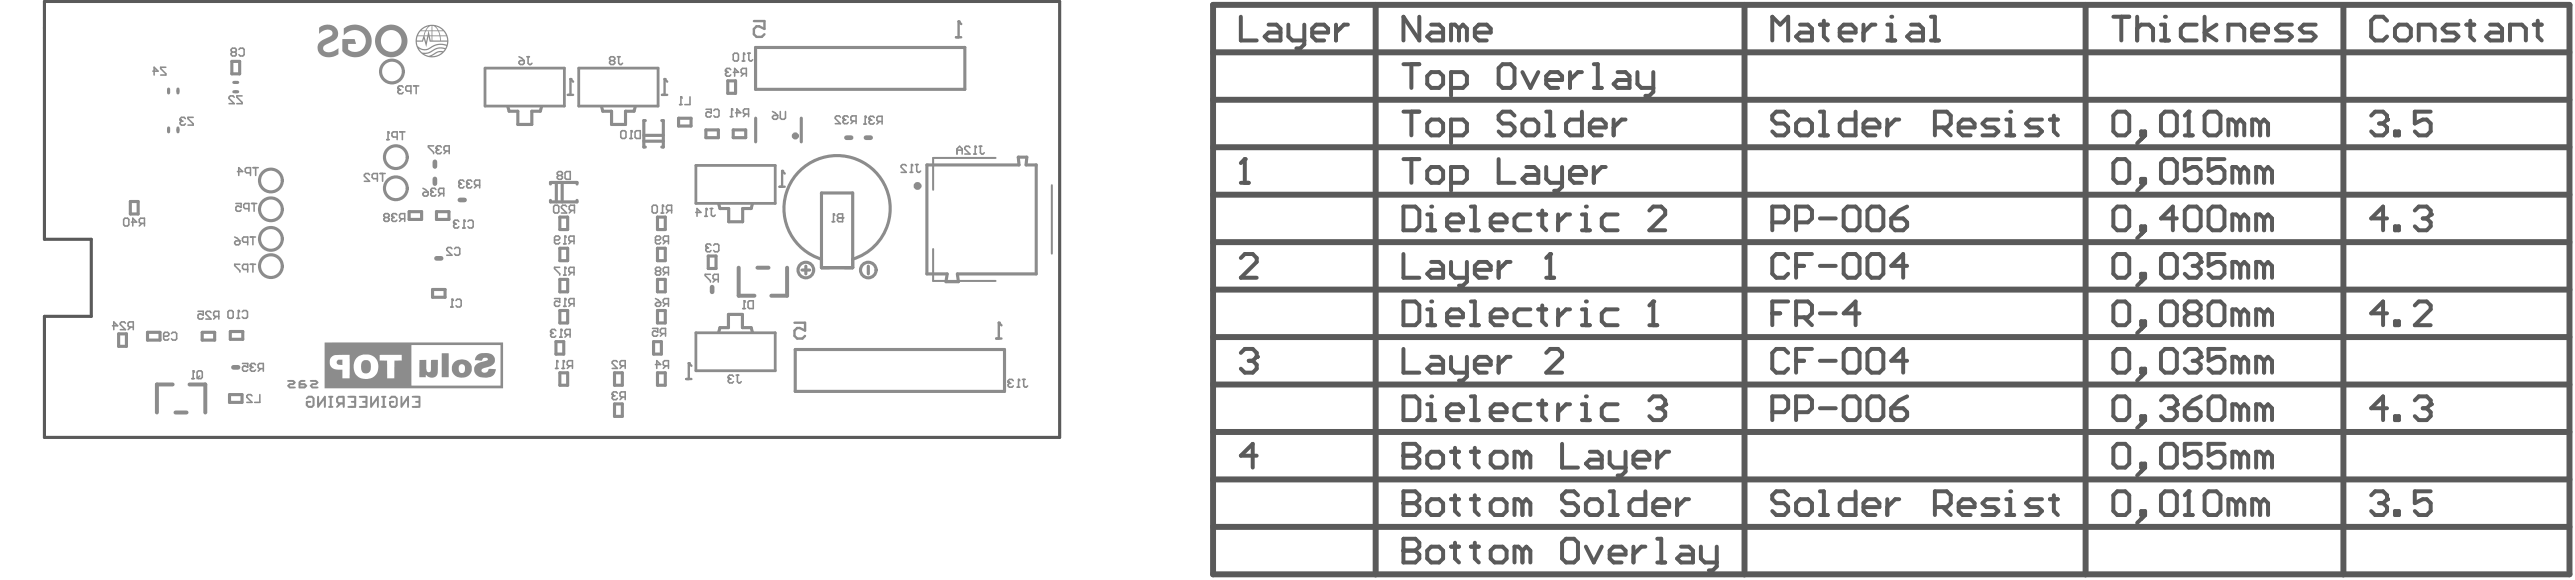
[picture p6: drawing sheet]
<svg xmlns="http://www.w3.org/2000/svg" width="274mm" height="62mm" viewBox="0 0 274 62" stroke-linecap="round" stroke-linejoin="round" font-family="sans-serif">
<g fill="none" stroke="#5a5a5a" stroke-width=".63">
<path d="M129.3 .5h144.6v60.6h-144.6zM129.3 5.6h144.6M129.3 15.7h144.6M129.3 10.6h144.6M146.6 .5v60.6M185.9 .5v60.6M222.3 .5v60.6M249.8 .5v60.6M129.3 30.8h144.6M129.3 35.9h144.6M129.3 20.7h144.6M129.3 25.8h144.6"/>
<path d="M129.3 46h144.6M129.3 51h144.6M129.3 40.9h144.6M129.3 56.1h144.6"/>
</g>
<path d="M4.7 .2h108.2v46.4h-108.2v-12.9h5v-8.2h-5z" fill="none" stroke="#5a5a5a" stroke-width=".33"/>
<g fill="none" stroke="#5a5a5a" stroke-width=".42">
<path d="M132.3 1.8v2.5h1.6M135.2 2.6h.9l.4 .4v1.3h-1.3l-.4-.4 .4-.4h1.3M137.3 2.6v1.3l.5 .4h1.2M139 2.6v2.1l-.4 .4h-.4M139.9 3.5h1.7v-.5l-.5-.4h-.8l-.4 .4v.9l.4 .4h.8M142.4 2.6v1.7M143.7 2.6h-.5l-.8 .9M149.6 27v2.6h1.7M149.6 37.1v2.6h1.7M152.5 38h.9l.4 .4v1.3h-1.3l-.4-.5 .4-.4h1.3M152.5 27.9h.9l.4 .4v1.3h-1.3l-.4-.5 .4-.4h1.3M154.7 38v1.2l.4 .5h1.3"/>
<path d="M154.7 27.9v1.2l.4 .5h1.3M156.4 27.9v2.1l-.5 .4h-.4M156.4 38v2.1l-.5 .4h-.4M157.2 38.8h1.7v-.4l-.4-.4h-.9l-.4 .4v.8l.4 .5h.9M157.2 28.7h1.7v-.4l-.4-.4h-.9l-.4 .4v.8l.4 .5h.9M159.7 27.9v1.7M159.7 38v1.7M161 38h-.4l-.9 .8M161 27.9h-.4l-.9 .8M164.8 37.6l.4-.5h.9l.4 .5v.4l-1.7 1.7h1.7M164.8 29.6h.9M165.2 27v2.6"/>
<path d="M225.3 47.7l.4-.5h.8l.4 .5v1.6l-.4 .5h-.8l-.4-.5zM228.2 49.3h.4v.5h-.4zM228.6 49.8l-.8 .8M230.3 47.7l.5-.5h.8l.4 .5v1.6l-.4 .5h-.8l-.5-.5zM234.6 47.2h-1.7v1.3l.8-.4h.4l.5 .4v.8l-.5 .5h-.8l-.4-.5M237.1 47.2h-1.7v1.3l.8-.4h.5l.4 .4v.8l-.4 .5h-.9l-.4-.5M238.8 48.5l-.4-.4h-.5v1.7M238.8 48.5v1.3M238.8 48.5l.4-.4 .4 .4v1.3M241.3 48.5l-.4-.4h-.4v1.7M241.3 48.5v1.3M241.3 48.5l.4-.4 .5 .4v1.3"/>
</g>
<circle cx="165.2" cy="27" r=".21" fill="#5a5a5a"/>
<g fill="none" stroke="#5a5a5a" stroke-width=".42">
<path d="M225.3 17.4l.4-.5h.8l.4 .5v1.6l-.4 .5h-.8l-.4-.5zM228.2 19h.4v.5h-.4zM228.6 19.5l-.8 .8M230.3 17.4l.5-.5h.8l.4 .5v1.6l-.4 .5h-.8l-.5-.5zM234.6 16.9h-1.7v1.3l.8-.4h.4l.5 .4v.8l-.5 .5h-.8l-.4-.5M237.1 16.9h-1.7v1.3l.8-.4h.5l.4 .4v.8l-.4 .5h-.9l-.4-.5M238.8 18.2l-.4-.4h-.5v1.7M238.8 18.2v1.3M238.8 18.2l.4-.4 .4 .4v1.3M241.3 18.2l-.4-.4h-.4v1.7M241.3 18.2v1.3M241.3 18.2l.4-.4 .5 .4v1.3"/>
<path d="M254.4 2.2l-.4-.4h-.8l-.5 .4v1.7l.5 .4h.8l.4-.4M255.3 3l.4-.4h.8l.5 .4v.9l-.5 .4h-.8l-.4-.4zM257.8 4.3v-1.7h1.3l.4 .4v1.3M262 2.6h-1.2l-.5 .4 .5 .5h.8l.4 .4-.4 .4h-1.3M262.9 2.6h.8M263.3 2.2v1.7l.4 .4M265.4 2.6h.9l.4 .4v1.3h-1.3l-.4-.4 .4-.4h1.3M267.5 4.3v-1.7h1.3l.4 .4v1.3M270.1 2.6h.8M270.5 2.2v1.7l.4 .4M165.2 27l-.4 .5M225.3 22.4l.4-.4h.8l.4 .4v1.7l-.4 .4h-.8l-.4-.4z"/>
<path d="M228.2 24.1h.4v.4h-.4zM228.6 24.5l-.8 .9M232 23.2h-1.7l1.3-1.2v2.5M232.9 22.4l.4-.4h.8l.5 .4v1.7l-.5 .4h-.8l-.4-.4zM235.4 22.4l.4-.4h.9l.4 .4v1.7l-.4 .4h-.9l-.4-.4zM238.8 23.2l-.4-.4h-.5v1.7M238.8 23.2v1.3M238.8 23.2l.4-.4 .4 .4v1.3M241.3 23.2l-.4-.4h-.4v1.7M241.3 23.2v1.3M241.3 23.2l.4-.4 .5 .4v1.3M133.9 48.5h-1.6l1.2-1.3v2.6"/>
<path d="M225.3 52.7l.4-.4h.8l.4 .4v1.7l-.4 .4h-.8l-.4-.4zM228.2 54.4h.4v.4h-.4zM228.6 54.8l-.8 .9M230.3 52.7l.5-.4h.8l.4 .4v1.7l-.4 .4h-.8l-.5-.4zM232.9 54.8h.8M233.3 52.3v2.5"/>
</g>
<circle cx="233.3" cy="52.3" r=".21" fill="#5a5a5a"/>
<path d="M149.6 52.3v2.5h1.3l.4-.4v-.4l-.4-.4h-1.3M233.3 52.3l-.4 .4M235 52.7l.4-.4h.8l.5 .4v1.7l-.5 .4h-.8l-.4-.4zM238.4 53.6l-.5-.5h-.4v1.7M238.4 53.6v1.2M238.4 53.6l.4-.5 .4 .5v1.2M240.9 53.6l-.4-.5h-.4v1.7M240.9 53.6v1.2M240.9 53.6l.4-.5 .4 .5v1.2" fill="none" stroke="#5a5a5a" stroke-width=".42"/>
<circle cx="149.6" cy="53.6" r=".21" fill="#5a5a5a"/>
<g fill="none" stroke="#5a5a5a" stroke-width=".42">
<path d="M225.3 12.3l.4-.4h.8l.4 .4v1.7l-.4 .4h-.8l-.4-.4zM228.2 14h.4v.4h-.4zM228.6 14.4l-.8 .9M230.3 12.3l.5-.4h.8l.4 .4v1.7l-.4 .4h-.8l-.5-.4zM232.9 14.4h.8M233.3 11.9v2.5M225.3 32.5l.4-.4h.8l.4 .4v1.7l-.4 .4h-.8l-.4-.4zM228.2 34.2h.4v.4h-.4zM228.6 34.6l-.8 .9M230.3 32.5l.5-.4h.8l.4 .4v1.7l-.4 .4h-.8l-.5-.4zM233.3 33.4l-.4-.5v-.4l.4-.4h.8l.5 .4v.4l-.5 .5M233.3 33.4l-.4 .4v.4l.4 .4h.8l.5-.4v-.4l-.5-.4"/>
<path d="M233.3 33.4h.8M235.4 32.5l.4-.4h.9l.4 .4v1.7l-.4 .4h-.9l-.4-.4zM238.8 33.4l-.4-.5h-.5v1.7M238.8 33.4v1.2M238.8 33.4l.4-.5 .4 .5v1.2M241.3 33.4l-.4-.5h-.4v1.7M241.3 33.4v1.2M241.3 33.4l.4-.5 .5 .5v1.2M149.6 52.3h1.3l.4 .4v.4l-.4 .5h-1.3M152.1 53.6l.4-.5h.9l.4 .5v.8l-.4 .4h-.9l-.4-.4zM154.7 53.1h.8M155.1 52.7v1.7l.4 .4"/>
<path d="M156.8 53.1h.8M157.2 52.7v1.7l.4 .4M158.9 53.6l.4-.5h.9l.4 .5v.8l-.4 .4h-.9l-.4-.4zM162.3 53.6l-.5-.5h-.4v1.7M162.3 53.6v1.2M162.3 53.6l.4-.5 .4 .5v1.2M168.2 52.7l-.4-.4h-.9l-.4 .4v.4l.4 .5h.9l.4 .4v.4l-.4 .4h-.9l-.4-.4M169 53.6l.5-.5h.8l.4 .5v.8l-.4 .4h-.8l-.5-.4zM171.6 52.3h.4v2.5M171.6 54.8h.8M175.4 52.3v2.5h-1.3l-.4-.4v-.8l.4-.5h1.3M176.2 54h1.7v-.4l-.4-.5h-.9l-.4 .5v.8l.4 .4h.9"/>
<path d="M178.8 53.1v1.7M180 53.1h-.4l-.8 .9"/>
</g>
<circle cx="233.3" cy="11.9" r=".21" fill="#5a5a5a"/>
<path d="M233.3 11.9l-.4 .4M235 12.3l.4-.4h.8l.5 .4v1.7l-.5 .4h-.8l-.4-.4zM238.4 13.1l-.5-.4h-.4v1.7M238.4 13.1v1.3M238.4 13.1l.4-.4 .4 .4v1.3M240.9 13.1l-.4-.4h-.4v1.7M240.9 13.1v1.3M240.9 13.1l.4-.4 .4 .4v1.3M149.6 47.2v2.6h1.3l.4-.5v-.4l-.4-.4h-1.3" fill="none" stroke="#5a5a5a" stroke-width=".42"/>
<circle cx="149.6" cy="48.5" r=".21" fill="#5a5a5a"/>
<g fill="none" stroke="#5a5a5a" stroke-width=".42">
<path d="M149.6 47.2h1.3l.4 .5v.4l-.4 .4h-1.3M152.1 48.5l.4-.4h.9l.4 .4v.8l-.4 .5h-.9l-.4-.5zM154.7 48.1h.8M155.1 47.7v1.6l.4 .5M156.8 48.1h.8M157.2 47.7v1.6l.4 .5M158.9 48.5l.4-.4h.9l.4 .4v.8l-.4 .5h-.9l-.4-.5zM162.3 48.5l-.5-.4h-.4v1.7M162.3 48.5v1.3M162.3 48.5l.4-.4 .4 .4v1.3M166.5 47.2v2.6h1.7M169.5 48.1h.8l.4 .4v1.3h-1.2l-.5-.5 .5-.4h1.2"/>
<path d="M171.6 48.1v1.2l.4 .5h1.3M173.3 48.1v2.1l-.5 .4h-.4M174.1 48.9h1.7v-.4l-.4-.4h-.9l-.4 .4v.8l.4 .5h.9M176.6 48.1v1.7M177.9 48.1h-.4l-.9 .8M190.6 52.7l-.4-.4h-.9l-.4 .4v.4l.4 .5h.9l.4 .4v.4l-.4 .4h-.9l-.4-.4M191.4 53.6l.5-.5h.8l.4 .5v.8l-.4 .4h-.8l-.5-.4zM194 52.3h.4v2.5M194 54.8h.8M197.8 52.3v2.5h-1.3l-.4-.4v-.8l.4-.5h1.3M198.6 54h1.7v-.4l-.4-.5h-.9l-.4 .5v.8l.4 .4h.9M201.2 53.1v1.7"/>
<path d="M202.4 53.1h-.4l-.8 .9M206.2 54h1.3l.4-.4v-.9l-.4-.4h-1.3v2.5M207.1 54l.8 .8M208.8 54h1.7v-.4l-.5-.5h-.8l-.4 .5v.8l.4 .4h.8M213 53.1h-1.3l-.4 .5 .4 .4h.9l.4 .4-.4 .4h-1.3M213.8 54.8h.9M213.8 53.1h.5v1.7"/>
</g>
<circle cx="214.3" cy="52.3" r=".21" fill="#5a5a5a"/>
<path d="M149.6 42.2h1.3l.4 .4v1.7l-.4 .4h-1.3zM152.1 44.7h.9M152.1 43h.4v1.7M217.6 53.1h-1.2l-.4 .5 .4 .4h.8l.4 .4-.4 .4h-1.2M218.5 53.1h.8M218.9 52.7v1.7l.4 .4" fill="none" stroke="#5a5a5a" stroke-width=".42"/>
<circle cx="152.5" cy="42.2" r=".21" fill="#5a5a5a"/>
<path d="M154.2 43.9h1.7v-.4l-.4-.5h-.8l-.5 .5v.8l.5 .4h.8M156.8 44.7h.8M156.8 42.2h.4v2.5M158.9 43.9h1.7v-.4l-.4-.5h-.9l-.4 .5v.8l.4 .4h.9M163.1 43h-1.3l-.4 .5v.8l.4 .4h1.3M164 43h.8M164.4 42.6v1.7l.4 .4M166.1 43v1.7M167.3 43h-.4l-.8 .9M168.6 44.7h.9M168.6 43h.4v1.7" fill="none" stroke="#5a5a5a" stroke-width=".42"/>
<circle cx="169" cy="42.2" r=".21" fill="#5a5a5a"/>
<path d="M172.4 43h-1.3l-.4 .5v.8l.4 .4h1.3M175.8 42.6l.4-.4h.9l.4 .4v.4" fill="none" stroke="#5a5a5a" stroke-width=".42"/>
<circle cx="177.5" cy="43" r=".21" fill="#5a5a5a"/>
<g fill="none" stroke="#5a5a5a" stroke-width=".42">
<path d="M225.3 1.8h1.6M226.1 1.8v2.5M227.8 1.8v2.5M227.8 3l.4-.4h.9l.4 .4v1.3M230.3 2.6h.5v1.7M230.3 4.3h.9M176.6 43.5h.5M177.1 43.5l.4 .4v.4l-.4 .4h-.9l-.4-.4M177.5 43l-.4 .5M188.9 43.9h1.3l.4-.4v-.9l-.4-.4h-1.3v2.5M191.4 43.9h1.3l.4-.4v-.9l-.4-.4h-1.3v2.5M194 43.5h1.7"/>
<path d="M196.5 42.6l.4-.4h.9l.4 .4v1.7l-.4 .4h-.9l-.4-.4zM199 42.6l.5-.4h.8l.4 .4v1.7l-.4 .4h-.8l-.5-.4zM201.6 43.5h1.3l.4 .4v.4l-.4 .4h-.9l-.4-.4zM203.3 42.2l-.9 .4-.8 .9"/>
</g>
<circle cx="230.8" cy="1.8" r=".21" fill="#5a5a5a"/>
<path d="M132.3 19.5h.8M132.7 16.9v2.6M234.1 2.6h-1.2l-.5 .4v.9l.5 .4h1.2M235 1.8v2.5M236.2 2.6l-1.2 .9 1.2 .8M237.5 4.3v-1.7h1.3l.4 .4v1.3M240.1 3.5h1.6v-.5l-.4-.4h-.8l-.4 .4v.9l.4 .4h.8M244.3 2.6h-1.3l-.4 .4 .4 .5h.9l.4 .4-.4 .4h-1.3M246.8 2.6h-1.3l-.4 .4 .4 .5h.9l.4 .4-.4 .4h-1.3" fill="none" stroke="#5a5a5a" stroke-width=".42"/>
<circle cx="132.7" cy="16.9" r=".21" fill="#5a5a5a"/>
<path d="M132.7 16.9l-.4 .5M225.3 37.6l.4-.5h.8l.4 .5v1.6l-.4 .5h-.8l-.4-.5zM228.2 39.2h.4v.5h-.4zM228.6 39.7l-.8 .8M230.3 37.6l.5-.5h.8l.4 .5v1.6l-.4 .5h-.8l-.5-.5zM232.9 37.6l.4-.5h.8l.5 .5v.4" fill="none" stroke="#5a5a5a" stroke-width=".42"/>
<circle cx="234.6" cy="38" r=".21" fill="#5a5a5a"/>
<g fill="none" stroke="#5a5a5a" stroke-width=".42">
<path d="M149.6 11.9h1.7M150.4 11.9v2.5M152.1 13.1l.4-.4h.9l.4 .4v.9l-.4 .4h-.9l-.4-.4zM154.7 14.4h1.2l.5-.4v-.9l-.5-.4h-1.2v2.6M161.4 12.3l-.4-.4h-.8l-.5 .4v.4l.5 .4h.8l.4 .5v.4l-.4 .4h-.8l-.5-.4M162.3 13.1l.4-.4h.8l.5 .4v.9l-.5 .4h-.8l-.4-.4zM164.8 11.9h.4v2.5M164.8 14.4h.9M168.6 11.9v2.5h-1.3l-.4-.4v-.9l.4-.4h1.3M169.5 13.6h1.6v-.5l-.4-.4h-.8l-.4 .4v.9l.4 .4h.8M172 12.7v1.7M173.3 12.7h-.5l-.8 .9"/>
<path d="M149.6 32.1h1.3l.4 .4v1.7l-.4 .4h-1.3zM152.1 34.6h.9M152.1 32.9h.4v1.7M233.7 38.4h.4M234.1 38.4l.5 .4v.4l-.5 .5h-.8l-.4-.5M234.6 38l-.5 .4M237.1 37.1h-1.7v1.3l.8-.4h.5l.4 .4v.8l-.4 .5h-.9l-.4-.5M238.8 38.4l-.4-.4h-.5v1.7M238.8 38.4v1.3M238.8 38.4l.4-.4 .4 .4v1.3M241.3 38.4l-.4-.4h-.4v1.7M241.3 38.4v1.3"/>
<path d="M241.3 38.4l.4-.4 .5 .4v1.3"/>
</g>
<circle cx="152.5" cy="32.1" r=".21" fill="#5a5a5a"/>
<path d="M154.2 33.8h1.7v-.4l-.4-.5h-.8l-.5 .5v.8l.5 .4h.8M156.8 34.6h.8M156.8 32.1h.4v2.5M158.9 33.8h1.7v-.4l-.4-.5h-.9l-.4 .5v.8l.4 .4h.9M163.1 32.9h-1.3l-.4 .5v.8l.4 .4h1.3M164 32.9h.8M164.4 32.5v1.7l.4 .4M166.1 32.9v1.7M167.3 32.9h-.4l-.8 .9M168.6 34.6h.9M168.6 32.9h.4v1.7" fill="none" stroke="#5a5a5a" stroke-width=".42"/>
<circle cx="169" cy="32.1" r=".21" fill="#5a5a5a"/>
<path d="M172.4 32.9h-1.3l-.4 .5v.8l.4 .4h1.3M175.8 34.6h.8M176.2 32.1v2.5" fill="none" stroke="#5a5a5a" stroke-width=".42"/>
<circle cx="176.2" cy="32.1" r=".21" fill="#5a5a5a"/>
<path d="M132.3 27.5l.4-.5h.8l.4 .5v.4l-1.6 1.7h1.6M149.6 22h1.3l.4 .4v1.7l-.4 .4h-1.3zM152.1 24.5h.9M152.1 22.8h.4v1.7M176.2 32.1l-.4 .4" fill="none" stroke="#5a5a5a" stroke-width=".42"/>
<circle cx="152.5" cy="22" r=".21" fill="#5a5a5a"/>
<path d="M154.2 23.7h1.7v-.5l-.4-.4h-.8l-.5 .4v.9l.5 .4h.8M156.8 24.5h.8M156.8 22h.4v2.5M158.9 23.7h1.7v-.5l-.4-.4h-.9l-.4 .4v.9l.4 .4h.9M163.1 22.8h-1.3l-.4 .4v.9l.4 .4h1.3M164 22.8h.8M164.4 22.4v1.7l.4 .4M166.1 22.8v1.7M167.3 22.8h-.4l-.8 .9M168.6 24.5h.9M168.6 22.8h.4v1.7" fill="none" stroke="#5a5a5a" stroke-width=".42"/>
<circle cx="169" cy="22" r=".21" fill="#5a5a5a"/>
<path d="M172.4 22.8h-1.3l-.4 .4v.9l.4 .4h1.3M175.8 22.4l.4-.4h.9l.4 .4v.4l-1.7 1.7h1.7M254.4 23.2h-1.7l1.3-1.2v2.5M255.3 24.1h.4v.4h-.4zM257.4 22.4l.4-.4h.9l.4 .4v.4" fill="none" stroke="#5a5a5a" stroke-width=".42"/>
<circle cx="259.1" cy="22.8" r=".21" fill="#5a5a5a"/>
<path d="M188.9 4.3v-2.5l.8 .8 .9-.8v2.5M191.9 2.6h.8l.4 .4v1.3h-1.2l-.5-.4 .5-.4h1.2M194 2.6h.8M194.4 2.2v1.7l.4 .4M196.1 3.5h1.7v-.5l-.4-.4h-.9l-.4 .4v.9l.4 .4h.9M198.6 2.6v1.7M199.9 2.6h-.4l-.9 .9M201.2 2.6h.4v1.7M201.2 4.3h.8M258.2 23.2h.5M258.7 23.2l.4 .5v.4l-.4 .4h-.9l-.4-.4M259.1 22.8l-.4 .4" fill="none" stroke="#5a5a5a" stroke-width=".42"/>
<circle cx="201.6" cy="1.8" r=".21" fill="#5a5a5a"/>
<g fill="none" stroke="#5a5a5a" stroke-width=".42">
<path d="M149.6 16.9h1.7M150.4 16.9v2.6M152.1 18.2l.4-.4h.9l.4 .4v.8l-.4 .5h-.9l-.4-.5zM154.7 19.5h1.2l.5-.5v-.8l-.5-.4h-1.2v2.5M159.7 16.9v2.6h1.7M162.7 17.8h.8l.5 .4v1.3h-1.3l-.4-.5 .4-.4h1.3M164.8 17.8v1.2l.4 .5h1.3M166.5 17.8v2.1l-.4 .4h-.4M167.3 18.6h1.7v-.4l-.4-.4h-.8l-.5 .4v.8l.5 .5h.8M169.9 17.8v1.7M171.1 17.8h-.4l-.8 .8M203.7 2.6h.8l.5 .4v1.3h-1.3l-.4-.4 .4-.4h1.3"/>
<path d="M205.8 4.3h.9M205.8 1.8h.4v2.5M225.3 27.5l.4-.5h.8l.4 .5v1.6l-.4 .5h-.8l-.4-.5zM228.2 29.1h.4v.5h-.4zM228.6 29.6l-.8 .8M230.3 27.5l.5-.5h.8l.4 .5v1.6l-.4 .5h-.8l-.5-.5zM232.9 27.5l.4-.5h.8l.5 .5v.4"/>
</g>
<circle cx="234.6" cy="27.9" r=".21" fill="#5a5a5a"/>
<g fill="none" stroke="#5a5a5a" stroke-width=".42">
<path d="M151.3 1.8v2.5l-1.7-2.5v2.5M152.5 2.6h.9l.4 .4v1.3h-1.3l-.4-.4 .4-.4h1.3M155.5 3l-.4-.4h-.4v1.7M155.5 3v1.3M155.5 3l.4-.4 .5 .4v1.3M157.2 3.5h1.7v-.5l-.4-.4h-.9l-.4 .4v.9l.4 .4h.9M190.6 12.3l-.4-.4h-.9l-.4 .4v.4l.4 .4h.9l.4 .5v.4l-.4 .4h-.9l-.4-.4M191.4 13.1l.5-.4h.8l.4 .4v.9l-.4 .4h-.8l-.5-.4zM194 11.9h.4v2.5M194 14.4h.8M197.8 11.9v2.5h-1.3l-.4-.4v-.9l.4-.4h1.3M198.6 13.6h1.7v-.5l-.4-.4h-.9l-.4 .4v.9l.4 .4h.9"/>
<path d="M201.2 12.7v1.7M202.4 12.7h-.4l-.8 .9M206.2 13.6h1.3l.4-.5v-.8l-.4-.4h-1.3v2.5M207.1 13.6l.8 .8M208.8 13.6h1.7v-.5l-.5-.4h-.8l-.4 .4v.9l.4 .4h.8M213 12.7h-1.3l-.4 .4 .4 .5h.9l.4 .4-.4 .4h-1.3M213.8 14.4h.9M213.8 12.7h.5v1.7M233.7 28.3h.4M234.1 28.3l.5 .4v.4l-.5 .5h-.8l-.4-.5M234.6 27.9l-.5 .4M237.1 27h-1.7v1.3l.8-.4h.5l.4 .4v.8l-.4 .5h-.9l-.4-.5"/>
<path d="M238.8 28.3l-.4-.4h-.5v1.7M238.8 28.3v1.3M238.8 28.3l.4-.4 .4 .4v1.3M241.3 28.3l-.4-.4h-.4v1.7M241.3 28.3v1.3M241.3 28.3l.4-.4 .5 .4v1.3"/>
</g>
<circle cx="214.3" cy="11.9" r=".21" fill="#5a5a5a"/>
<g fill="none" stroke="#5a5a5a" stroke-width=".42">
<path d="M149.6 6.8h1.7M150.4 6.8v2.6M152.1 8.1l.4-.4h.9l.4 .4v.8l-.4 .5h-.9l-.4-.5zM154.7 9.4h1.2l.5-.5v-.8l-.5-.4h-1.2v2.5M159.7 7.3l.5-.5h.8l.4 .5v1.6l-.4 .5h-.8l-.5-.5zM162.3 7.7l.8 1.7 .9-1.7M164.8 8.5h1.7v-.4l-.4-.4h-.9l-.4 .4v.8l.4 .5h.9M167.3 7.7v1.7M168.6 7.7h-.4l-.9 .8M169.9 6.8h.4v2.6M169.9 9.4h.8M172.4 7.7h.9l.4 .4v1.3h-1.3l-.4-.5 .4-.4h1.3"/>
<path d="M174.5 7.7v1.2l.5 .5h1.2M176.2 7.7v2.1l-.4 .4h-.4M217.6 12.7h-1.2l-.4 .4 .4 .5h.8l.4 .4-.4 .4h-1.2M218.5 12.7h.8M218.9 12.3v1.7l.4 .4M225.3 42.6l.4-.4h.8l.4 .4v1.7l-.4 .4h-.8l-.4-.4zM228.2 44.3h.4v.4h-.4zM228.6 44.7l-.8 .9M230.3 42.6l.5-.4h.8l.4 .4v.4"/>
</g>
<circle cx="232" cy="43" r=".21" fill="#5a5a5a"/>
<g fill="none" stroke="#5a5a5a" stroke-width=".42">
<path d="M252.7 12.3l.5-.4h.8l.4 .4v.4M188.9 33.4h.8M190.6 32.1h-1.7v2.5M191.4 33.8h1.3l.4-.4v-.9l-.4-.4h-1.3v2.5M192.3 33.8l.8 .8M194 33.4h1.7M198.2 33.4h-1.7l1.3-1.3v2.5M231.2 43.5h.4M231.6 43.5l.4 .4v.4l-.4 .4h-.8l-.5-.4M232 43l-.4 .5M232.9 43.5h1.2l.5 .4v.4l-.5 .4h-.8l-.4-.4zM234.6 42.2l-.9 .4-.8 .9"/>
<path d="M235.4 42.6l.4-.4h.9l.4 .4v1.7l-.4 .4h-.9l-.4-.4zM238.8 43.5l-.4-.5h-.5v1.7M238.8 43.5v1.2M238.8 43.5l.4-.5 .4 .5v1.2M241.3 43.5l-.4-.5h-.4v1.7M241.3 43.5v1.2M241.3 43.5l.4-.5 .5 .5v1.2"/>
</g>
<circle cx="254.4" cy="12.7" r=".21" fill="#5a5a5a"/>
<g fill="none" stroke="#5a5a5a" stroke-width=".42">
<path d="M253.6 13.1h.4M254 13.1l.4 .5v.4l-.4 .4h-.8l-.5-.4M254.4 12.7l-.4 .4M255.3 14h.4v.4h-.4zM259.1 11.9h-1.7v1.2l.8-.4h.5l.4 .4v.9l-.4 .4h-.9l-.4-.4M132.3 37.6l.4-.5h.8l.4 .5v.4M190.6 27.5l-.4-.5h-.9l-.4 .5v1.6l.4 .5h.9l.4-.5M191.4 28.3h.9M193.1 27h-1.7v2.6M194 28.3h1.7M196.5 27.5l.4-.5h.9l.4 .5v1.6l-.4 .5h-.9l-.4-.5zM199 27.5l.5-.5h.8l.4 .5v1.6l-.4 .5h-.8l-.5-.5z"/>
<path d="M203.3 28.3h-1.7l1.3-1.3v2.6"/>
</g>
<circle cx="133.9" cy="38" r=".21" fill="#5a5a5a"/>
<path d="M133.1 38.4h.4M133.5 38.4l.4 .4v.4l-.4 .5h-.8l-.4-.5M133.9 38l-.4 .4M149.6 57.3v2.6h1.3l.4-.4v-.5l-.4-.4h-1.3" fill="none" stroke="#5a5a5a" stroke-width=".42"/>
<circle cx="149.6" cy="58.6" r=".21" fill="#5a5a5a"/>
<g fill="none" stroke="#5a5a5a" stroke-width=".42">
<path d="M149.6 57.3h1.3l.4 .5v.4l-.4 .4h-1.3M152.1 58.6l.4-.4h.9l.4 .4v.9l-.4 .4h-.9l-.4-.4zM154.7 58.2h.8M155.1 57.8v1.7l.4 .4M156.8 58.2h.8M157.2 57.8v1.7l.4 .4M158.9 58.6l.4-.4h.9l.4 .4v.9l-.4 .4h-.9l-.4-.4zM162.3 58.6l-.5-.4h-.4v1.7M162.3 58.6v1.3M162.3 58.6l.4-.4 .4 .4v1.3M166.5 57.8l.4-.5h.9l.4 .5v1.7l-.4 .4h-.9l-.4-.4zM169 58.2l.9 1.7 .8-1.7"/>
<path d="M171.6 59h1.7v-.4l-.5-.4h-.8l-.4 .4v.9l.4 .4h.8M174.1 58.2v1.7M175.4 58.2h-.4l-.9 .8M176.6 57.3h.5v2.6M176.6 59.9h.9M179.2 58.2h.8l.4 .4v1.3h-1.2l-.4-.4 .4-.5h1.2M181.3 58.2v1.3l.4 .4h1.3M183 58.2v2.1l-.4 .4h-.5M254.4 43.5h-1.7l1.3-1.3v2.5M255.3 44.3h.4v.4h-.4zM257.4 42.6l.4-.4h.9l.4 .4v.4"/>
</g>
<circle cx="259.1" cy="43" r=".21" fill="#5a5a5a"/>
<g fill="none" stroke="#5a5a5a" stroke-width=".42">
<path d="M190.6 37.6l-.4-.5h-.9l-.4 .5v1.6l.4 .5h.9l.4-.5M191.4 38.4h.9M193.1 37.1h-1.7v2.6M194 38.4h1.7M196.5 37.6l.4-.5h.9l.4 .5v1.6l-.4 .5h-.9l-.4-.5zM199 37.6l.5-.5h.8l.4 .5v1.6l-.4 .5h-.8l-.5-.5zM203.3 38.4h-1.7l1.3-1.3v2.6M254.4 33.4h-1.7l1.3-1.3v2.5M255.3 34.2h.4v.4h-.4zM257.4 32.5l.4-.4h.9l.4 .4v.4l-1.7 1.7h1.7M252.7 52.7l.5-.4h.8l.4 .4v.4M258.2 43.5h.5"/>
<path d="M258.7 43.5l.4 .4v.4l-.4 .4h-.9l-.4-.4M259.1 43l-.4 .5"/>
</g>
<circle cx="254.4" cy="53.1" r=".21" fill="#5a5a5a"/>
<path d="M188.9 23.7h1.3l.4-.5v-.8l-.4-.4h-1.3v2.5M191.4 23.7h1.3l.4-.5v-.8l-.4-.4h-1.3v2.5M194 23.2h1.7M196.5 22.4l.4-.4h.9l.4 .4v1.7l-.4 .4h-.9l-.4-.4zM199 22.4l.5-.4h.8l.4 .4v1.7l-.4 .4h-.8l-.5-.4zM201.6 23.2h1.3l.4 .5v.4l-.4 .4h-.9l-.4-.4zM203.3 22l-.9 .4-.8 .8M253.6 53.6h.4M254 53.6l.4 .4v.4l-.4 .4h-.8l-.5-.4M254.4 53.1l-.4 .5M255.3 54.4h.4v.4h-.4zM259.1 52.3h-1.7v1.3l.8-.5h.5l.4 .5v.8l-.4 .4h-.9l-.4-.4" fill="none" stroke="#5a5a5a" stroke-width=".42"/>
<g fill="#8c8c8c">
<path d="M34 3l.5-.3 .5-.1 .5 .1 .4 .3 .1 .6-.1 .4-.3 .3-1 .5-.2 .4 .2 .3 .5 .1 .4-.1 .6-.4-.1 .7-.5 .2-.6 .1-.5-.2-.4-.3-.2-.5 .2-.5 .4-.3 .9-.5 .1-.3-.1-.3h-.4l-.5 .1-.4 .3z"/>
<path d="M36.6 3l.6-.3 .8-.1 .6 .2 .6 .4 .3 .6 .1 .7-.2 .6-.4 .6-.5 .3-.7 .1-.7-.1-.5-.4-.1-.2v-1.2h1.3l.1 .5h-.8v.6l.6 .2h.5l.4-.2 .3-.4 .1-.5-.1-.4-.1-.3-.3-.3-.3-.2h-.5l-.3 .1-.4 .2-.4 .3z"/>
<path d="M36 38.4v-.1h.5v.5h-.5l-.1-.3z"/>
<path d="M37 42.2l.7-.1 .3 .1-.1 1.2h-.8v-.2h.6v-.3h-.3v-.1v-.1h.3l.1-.4h-.7z"/>
<path d="M43.9 42.2h.9v1.2h-.9v-.2h.7v-.3h-.3v-.1l.3-.1v-.2v-.2h-.6z"/>
<path d="M38.6 38.5l.2-.2h.3l.4 .3v.7l-.3 .4h-.4l-.2-.2-.1-.7z"/>
<path d="M35 42.2l.4-.1 .1 .1-.1 .2v.8l.1 .1v.1h-.5v-.1l.1-.1v-.8l-.1-.1z"/>
<path d="M40.6 42.2h.6l-.1 .1h-.1v.9l.2 .1-.1 .1h-.5l.1-.2h.1v-.9h-.1z"/>
<path d="M44.7 38.3h.7l.1 1.2 .2 .1 .2-.1 .1-1.2h.7v1.4l-.2 .3-.2 .2h-.4l-.3-.1-.2-.2v.3h-.7z"/>
<path d="M47.1 37.6h.7v2.6l-.7-.1z"/>
<path d="M33 40.5l.7-.1 .2 .2v.1l-.2 .3h-.3l-.1 .1 .6 .1v.1h-.6l-.3-.2 .2-.3h.4l.1-.1-.6-.1z"/>
<path d="M30.6 40.5h.8l.1 .2-.1 .1-.1 .2-.4 .1h.1l.5 .1v.1l-.6 .1-.1-.1-.2-.2v-.1l.2-.2h.4l.1-.1-.6-.1z"/>
<path d="M32.7 42.3l.2-.2h.4l.2 .3v.8l-.2 .2h-.5l-.2-.2v-.3v-.2h.5v.2h-.3v.2l.1 .1h.3l.1-.1v-.7l-.1-.1h-.3l-.2 .2-.1-.1z"/>
<path d="M33.8 42.2h.2v.7l.6-.7h.1v1.2l-.2-.1v-.7l-.5 .8h-.2z"/>
<path d="M39.5 42.1l.1 .1 .1 .7 .5-.7h.2l-.1 1.2h-.1v-.8l-.6 .8h-.1z"/>
<path d="M38.3 42.2h.9l-.1 1.2h-.8v-.2h.7l-.1-.3h-.2l-.1-.1v-.1h.3l.1-.4h-.7z"/>
<path d="M41.7 42.1h.4l.3 .3v.8l-.2 .2h-.5l-.2-.2v-.5h.5v.2h-.3l.1 .3h.3l.1-.1-.1-.7-.3-.1-.2 .2-.1-.1z"/>
<path d="M42.7 42.2h.2v.7l.5-.7h.2l-.1 1.2-.1-.1v-.7l-.5 .8h-.2z"/>
<path d="M50.8 37.8l.4-.2h.7l.4 .1 .3 .2 .2 .3-.2 .5-.4 .3-.7 .2-.2 .2 .1 .2 .3 .1 .3-.2 .1-.2h.7l-.1 .4-.2 .3-.6 .2h-.5l-.4-.1-.3-.3-.2-.4v-.3l.2-.2 .4-.3 .8-.2 .1-.1-.1-.2h-.3l-.1 .1-.2 .2-.7-.1z"/>
<path d="M40 4.4a1.73 1.73 0 0 0 3.4 0 1.73 1.73 0 0 0-3.4 0zM40.6 4.3a1.14 1.14 0 0 1 2.2 0 1.14 1.14 0 0 1-2.2 0z"/>
<path d="M44.3 4.4a1.75 1.75 0 0 0 3.5 0 1.75 1.75 0 0 0-3.5 0zM46.1 2.8l.3 .1 .3 .3h-.6zM44.9 3.2l.7-.4-.3 .4zM45.6 3l.4-.2v.4h-.6zM46.4 2.8l.8 .4h-.4zM44.8 3.3h.5l-.1 .5h-.6zM45.4 3.3h.3l-.1 .5h-.4zM46.1 3.3h.6l.1 .5h-.7zM46.8 3.3h.5l.2 .5h-.6zM45.7 3.3h.3v.5h-.2zM44.5 3.9h.6l-.1 .4h-.6zM45.8 3.9h.2v.4h-.1zM46.1 3.9h.8v.4h-.8zM47 3.9h.6l.1 .4h-.7zM44.4 4.4h.7l.1-.3 .2 .9 .3-1.1 .1 .5h1.9l-.1 .4-.5-.1h-.5l-1 .5h-.4l-.3-.1-.4-.2zM45.2 3.9h.3l-.1 .6zM44.6 5.2l.4 .1 .4 .1 1.2-.6h.5l.5 .1-.1 .2h-.9l-1.2 .5h-.4zM45.2 5.7h.6l.9-.5h.7l-.2 .3h-.5l-1 .4zM46 6l.7-.4h.4l-.5 .3z"/>
<path d="M36 42.2l-.2 .2v.4l.2 .2-.2 .3 .1 .1 .4-.3h.2v.2l.2 .1v-.2v-1zM36.1 42.4l.1-.1h.3v.5h-.4z"/>
<path d="M48.4 38.6l-.2 .4v.4l.1 .4 .3 .2 .4 .2h.5l.3-.1 .3-.3 .2-.3v-.5l-.1-.3-.3-.3-.8-.1-.4 .1zM49 38.9l.3-.1 .2 .1v.6l-.1 .2h-.3l-.2-.2v-.4z"/>
<path d="M34.6 36.5v4.8h19v-4.8zM40.5 37.8h2.3v.6h-.8v1.9h-.7v-1.9h-.8zM38 38.1l.3-.2 .4-.2 .8 .1 .4 .2 .3 .4 .1 .5v.6l-.3 .4-.3 .3-.6 .1h-.5l-.5-.2-.3-.4-.1-.6 .1-.6zM43.9 36.7h9.4v4.3h-9.4zM35.3 38l.4-.2h1.6v2.5h-.8v-1h-.8l-.4-.2-.1-.3-.1-.4z"/>
<path d="M31.9 40.6l-.1 .7h.7l.3-.2-.3-.3h-.5l.2-.1 .3-.1v-.1l-.4-.1zM32 41h.4l.1 .1h-.5z"/>
</g>
<g fill="none" stroke="#8c8c8c" stroke-width=".5">
<path d="M46.4 17.2v.5M46.4 19v.5M90.2 14.7h.5M92.3 14.7h.5M24.9 39.1h.5M46.5 27.5h.5M49 21.3h.5M75.9 30.6v.5"/>
<circle cx="97.8" cy="19.8" r=".17"/>
</g>
<path d="M106.1 16.8h-6.6v3.4M112.1 19.7v7.3M99.5 26.5v3.4h6.6" fill="none" stroke="#8c8c8c" stroke-width=".21"/>
<g fill="none" stroke="#8c8c8c" stroke-width=".33">
<path d="M18 9.5v.4M18 13.6v.4M19 9.5v.4M19 13.6v.4M24.7 6.5h.8v1.4h-.8zM24.9 8.8h.4M24.9 9.8h.4M54.1 11.3l.2 .5h.9v1.4h1.5v-1.4h.9l.1-.5M58.7 19.6v-.2h2.8v.2M59.3 19.4v2.1M59.9 19.4v2.1M64.1 11.3l.2 .5h.9v1.4h1.5v-1.4h.9l.1-.5"/>
<path d="M68.6 14.4h2.1M68.6 15h2.1M68.8 12.8h-.2v2.9h.2M70.5 12.8h.2v2.9h-.2M72.3 12.6h1.4v.8h-1.4zM75.2 13.8h1.4v.9h-1.4zM77.6 8.6h.8v1.3h-.8zM78.2 13.8h1.3v.9h-1.3zM80.5 5.1h22.3v4.4h-22.3zM80.5 12.6v2.5M85.4 12.6v2.5M98.8 17.6h9.8l-.1-.9h.9v.9h1v11.6h-8.4l.2 .8h-1.4l.2-.8h-2.2z"/>
<path d="M12.6 35.5h.9v1.4h-.9zM13.9 21.5h.8v1.3h-.8zM15.7 35.4h1.4v.8h-1.4zM21.5 35.4h1.4v.8h-1.4zM24.5 35.3h1.4v.8h-1.4zM43.6 22.5h1.3v.9h-1.3zM46.1 30.8h1.3v.8h-1.3zM46.5 22.5h1.4v.9h-1.4zM58.7 21.3v.2h2.8v-.2M59.3 36.4h.8v1.3h-.8zM59.7 39.7h.8v1.3h-.8zM59.7 23.1h.8v1.3h-.8z"/>
<path d="M59.7 26.4h.8v1.3h-.8zM59.7 29.7h.8v1.4h-.8zM59.7 33.1h.8v1.3h-.8zM65.5 39.7h.8v1.3h-.8zM69.7 36.4h.8v1.3h-.8zM70.1 39.7h.8v1.3h-.8zM70.1 23.1h.8v1.3h-.8zM70.1 26.4h.8v1.3h-.8zM70.1 29.7h.8v1.4h-.8zM70.1 33.1h.8v1.3h-.8zM75.5 27.3h.8v1.3h-.8zM76.6 21.7l.1 .5h1v1.4h1.5v-1.4h.9l.1-.5"/>
<path d="M76.6 35.4l.1-.5h.9v-1.4h1.5v1.4h1l.1 .5M84.8 37.2h22.3v4.5h-22.3zM85.5 28.7h.8M85.9 28.3v.9M87.6 20.5h3.3v8h-3.3zM87.6 27.6a5.6 5.6 0 0 1-3-8.7 5.6 5.6 0 0 1 9.2 0 5.6 5.6 0 0 1-2.9 8.7M92.6 28.3v.9M24.5 42h1.3v.8h-1.3zM65.5 43h.8v1.3h-.8z"/>
<circle cx="28.9" cy="19.2" r="1.21"/>
<circle cx="41.8" cy="7.6" r="1.21"/>
<circle cx="42.2" cy="16.7" r="1.21"/>
<circle cx="84.8" cy="14.5" r=".21"/>
<circle cx="28.9" cy="22.3" r="1.21"/>
<circle cx="28.9" cy="25.4" r="1.21"/>
<circle cx="28.9" cy="28.3" r="1.21"/>
<circle cx="42.2" cy="20" r="1.21"/>
<circle cx="85.9" cy="28.7" r=".83"/>
<circle cx="92.6" cy="28.7" r=".83"/>
</g>
<path d="M51.7 7.2h8.5v4.1h-8.5zM61.7 7.2h8.4v4.1h-8.4zM74.2 17.6h8.4v4h-8.4zM74.2 35.4h8.4v4.1h-8.4z" fill="none" stroke="#8c8c8c" stroke-width=".3"/>
<path d="M78.7 28.5v3h1.7M80.7 28.5h1.2M83.9 28.5v3h-1.7M18.4 40.9h-1.7v3M18.7 43.9h1.2M20.2 40.9h1.7v3" fill="none" stroke="#8c8c8c" stroke-width=".42"/>
<g fill="none" stroke="#8c8c8c" stroke-width=".25">
<path d="M60.5 10.1h.6M60.8 8.4h.1M60.8 8.4v1.7M60.8 8.4l.3 .3M70.6 10.1h.5M70.8 8.4h.1M70.8 8.4v1.7M70.8 8.4l.3 .3M80.4 2.2h1.1v.9l-.6-.3h-.3l-.2 .3v.5l.2 .3h.6l.3-.3M83.1 19.9h.5M83.4 18.2h.1M83.4 18.2v1.7"/>
<path d="M83.4 18.2l.2 .3M101.9 4h.6M102.2 2.3h.1M102.2 2.3v1.7M102.2 2.3l.3 .3M73.4 38.7h.1M73.4 38.7v1.6M73.4 38.7l.3 .2M84.7 34.4h1.1v.8l-.6-.3h-.2l-.3 .3v.6l.3 .2h.5l.3-.2M106.2 36h.5M106.5 34.4h.1M106.5 34.4v1.6"/>
<path d="M106.5 34.4l.2 .2M73.1 40.3h.6"/>
</g>
<g fill="none" stroke="#8c8c8c" stroke-width=".17">
<path d="M16.3 7.6h.5l-.4-.4v.8M17.7 7.2h-.6v.1l.6 .5v.2h-.6M19.2 12.8h.1M19.2 12.8l.1 .1M19.3 12.9l-.1 .1v.2l.1 .1h.3l.2-.1M19.3 12.9h.2M19.8 12.6l-.2-.1h-.3l-.1 .1v.2M20.6 12.5h-.6v.1l.6 .6v.1h-.6M24.8 5.5l-.2-.1v-.1l.2-.2h.2l.2 .2v.1l-.2 .1M24.8 5.5l-.2 .2v.1l.2 .2h.2l.2-.2v-.1l-.2-.2M24.8 5.5h.2M25 10.3l-.2-.1h-.2l-.2 .1v.2l.6 .5h-.6"/>
<path d="M25.3 18.3h.6l-.5-.5v.9M25.5 5.3l.1-.2h.3l.1 .2v.5l-.1 .2h-.3l-.1-.2M25.8 10.2h-.6v.1l.6 .6v.1h-.6M26.7 18.4h-.4l-.2-.1v-.3l.2-.2h.4v.9M27 17.8h.5M27.3 17.8v.9M39.4 18.6l-.1-.1h-.3l-.2 .1v.1l.6 .6h-.6M40.2 19h-.4l-.1-.1v-.3l.1-.1h.4v.8M40.5 18.5h.6M40.8 18.5v.8M41.2 14.9h.3M41.4 14h.1"/>
<path d="M41.4 14l.1 .2M41.4 14v.9M42.3 14.6h-.4l-.1-.2v-.2l.1-.2h.4v.9M42.4 9.4h.1M42.4 9.4l.2 .2M42.6 9.6l-.2 .1v.1l.2 .2h.2l.2-.2M42.6 9.6h.1M42.6 14h.6M42.9 14v.9M43 9.3l-.2-.2h-.2l-.2 .2v.1M43.8 9.7h-.4l-.2-.1v-.3l.2-.2h.4v.9M44.1 9.1h.5"/>
<path d="M44.4 9.1v.9M46.2 15.5h-.5v.2l.5 .5v.2M46.5 15.8h.1M46.5 15.8l.1 .1M46.6 15.9l-.1 .2v.1l.1 .2h.3l.1-.2M46.6 15.9h.2M47 15.7l-.1-.2h-.3l-.1 .2v.1M47.6 16.1l-.3 .3M47.9 16.1h-.4l-.2-.2v-.2l.2-.2h.4v.9M48.9 19.4h.1M48.9 19.4l.1 .2M49 19.6h.2"/>
<path d="M49 19.6l-.1 .1v.2l.1 .1h.3l.2-.1M49.5 19.3l-.2-.1h-.3l-.1 .1v.1M49.7 19.4h.1M49.7 19.4l.2 .2M49.9 19.6l-.2 .1v.2l.2 .1h.3l.1-.1M49.9 19.6h.1M50.3 19.3l-.1-.1h-.3l-.2 .1v.1M50.8 19.7l-.2 .3M51.1 19.7h-.4l-.1-.1v-.3l.1-.1h.4v.8M55.3 6.6l.2-.1h.4v.2l-.2 .2h-.2l-.2-.2zM55.3 6l.6 .5M56.1 6h.3"/>
<path d="M56.3 6v.7l.1 .2h.2l.1-.2M59.5 18.7l-.1-.2v-.1l.1-.1h.3l.2 .1v.1l-.2 .2M59.5 18.7l-.1 .1v.2l.1 .1h.3l.2-.1v-.2l-.2-.1M59.5 18.7h.3M60.2 18.4l.2-.1h.4v.8h-.4l-.2-.1zM65.1 6.5l-.1-.2v-.1l.1-.2h.3l.1 .2v.1l-.1 .2M65.1 6.5l-.1 .1v.1l.1 .2h.3l.1-.2v-.1l-.1-.1M65.1 6.5h.3M65.8 6h.3M65.9 6v.7l.2 .2h.1l.2-.2M66.2 14l.1-.1h.3l.1 .1v.6l-.1 .1h-.3l-.1-.1zM67.1 14.7h.3"/>
<path d="M67.3 13.9h.1M67.3 13.9v.8M67.3 13.9l.1 .1M67.7 14l.1-.1h.4v.8h-.4l-.1-.1zM72.4 11.1h.3M72.6 10.3h.1M72.6 10.3v.8M72.6 10.3l.1 .1M73.5 10.3v.8h-.5M75.3 11.6h.5v.4l-.3-.1h-.1l-.1 .1v.3l.1 .2h.3l.1-.2M76.1 11.8l.1-.2h.3l.1 .2v.5l-.1 .2h-.3l-.1-.2M77.3 7.6h.1"/>
<path d="M77.3 7.6l.2 .1M77.5 7.7h.1M77.5 7.7l-.2 .1v.2l.2 .1h.2l.2-.1M77.8 12.4h.3M77.9 7.4l-.2-.1h-.2l-.2 .1v.2M78 11.6h.1M78 11.6v.8M78 11.6l.1 .1M78.2 5.8l.1-.1h.3l.1 .1v.6l-.1 .1h-.3l-.1-.1zM78.2 7.7h.5l-.4-.4v.8M78.4 12h.6l-.5-.4v.8M79.1 6.5h.3"/>
<path d="M79.3 5.7h.1M79.3 5.7v.8M79.3 5.7l.1 .1M79.3 7.8l-.3 .3M79.5 12.1l-.3 .3M79.6 7.8h-.5l-.1-.1v-.3l.1-.1h.5v.8M79.7 5.7h.3M79.8 12.1h-.4l-.2-.1v-.3l.2-.1h.4v.8M79.8 5.7v.7l.2 .1h.1l.1-.1M82.3 12.4l.2-.1h.4v.3l-.1 .1h-.3l-.2-.1zM82.3 11.9l.6 .4M83.2 11.9v.7l.1 .1h.3l.1-.1v-.7"/>
<path d="M89.6 12.5l-.2-.2h-.2l-.2 .2v.1l.6 .6h-.6M89.9 12.6h.1M89.9 12.6l.1 .2M90 12.8l-.1 .1v.1l.1 .2h.3l.1-.2M90 12.8h.1M90.4 12.5l-.1-.2h-.3l-.1 .2v.1M91 12.9l-.3 .3M91.2 12.9h-.4l-.1-.1v-.3l.1-.2h.4v.9M92.1 13.2h.3M92.2 12.4h.1M92.2 12.4v.8M92.2 12.4l.2 .1"/>
<path d="M92.6 12.7h.1M92.6 12.7l.2 .1M92.8 12.8l-.2 .1v.2l.2 .1h.3l.1-.1M92.8 12.8h.1M93.2 12.5l-.1-.1h-.3l-.2 .1v.2M93.7 12.9l-.2 .3M94 12.9h-.4l-.1-.1v-.3l.1-.1h.4v.8M96.6 17.7l-.1-.2h-.3l-.2 .2v.1l.6 .5h-.6M97 18.3h.3M97.2 17.5h.1M97.2 17.5v.8M97.2 17.5l.1 .2"/>
<path d="M97.6 17.5h.3M97.7 17.5v.7l.2 .1h.1l.1-.1M102 16.4v-.6l.3-.2 .3 .2v.6M102 16h.6M103.4 15.7l-.2-.1h-.2l-.2 .1v.1l.6 .6h-.6M103.8 16.4h.3M103.9 15.6h.1M103.9 15.6v.8M103.9 15.6l.2 .1M104.4 15.6h.2M104.5 15.6v.7l.1 .1h.2l.1-.1M12 34.7h.5l-.4-.4v.8"/>
<path d="M13.2 23.4l.1-.2h.3l.1 .2v.5l-.1 .2h-.3l-.1-.2zM13.4 34.4l-.2-.1h-.2l-.2 .1v.1l.6 .6h-.6M13.9 34.8l-.2 .3M14 23.6h.6l-.5-.4v.9M14.2 34.8h-.4l-.1-.1v-.3l.1-.1h.4v.8M15.1 23.8l-.3 .3M15.4 23.8h-.4l-.2-.2v-.2l.2-.2h.4v.9M17.4 35.8h.5l.1-.2v-.1l-.1-.1h-.3l-.2 .1v.6l.2 .1h.3l.1-.1M18.3 35.5l.1-.1h.3l.1 .1v.6l-.1 .1h-.3l-.1-.1M20.6 39.5h.1M20.6 39.5v.8M20.6 39.5l.1 .1"/>
<path d="M21 39.6l.1-.1h.3l.2 .1v.6l-.2 .1h-.3l-.1-.1zM21.1 33.1h.6v.4l-.3-.1h-.2l-.1 .1v.3l.1 .2h.3l.2-.2M22.5 33.3l-.1-.2h-.3l-.2 .2v.1l.6 .6h-.6M23 33.7l-.2 .3M23.3 33.7h-.4l-.1-.2v-.2l.1-.2h.4v.9M24.3 33.2l.1-.1h.3l.2 .1v.5l-.2 .2h-.3l-.1-.2zM25 25.8l.2-.2h.4v.3l-.2 .2h-.2l-.2-.2zM25 25.2l.6 .4M25.1 21.7h.6v.4l-.3-.2h-.1l-.2 .2v.2l.2 .2h.3l.1-.2M25.3 33.9h.2M25.4 33.1h.1M25.4 33.1v.8"/>
<path d="M25.4 33.1l.1 .1M25.6 28.1h-.6v.2l.6 .5v.2M25.8 33.2l.2-.1h.2l.2 .1v.5l-.2 .2h-.2l-.2-.2M25.9 38.7h.5v.4l-.3-.1h-.1l-.1 .1v.3l.1 .1h.3l.1-.1M26.4 28.7h-.4l-.2-.2v-.2l.2-.2h.4v.9M26.4 25.8h-.4l-.2-.2v-.2l.2-.2h.4v.9M26.5 22.2h-.4l-.1-.1v-.3l.1-.1h.4v.8M26.7 28.1h.5M26.7 25.2h.5M26.7 39h.1M26.7 39l.1 .1M26.8 21.7h.6"/>
<path d="M26.8 39.1l-.1 .1v.2l.1 .1h.3l.1-.1M26.8 39.1h.2M27 25.2v.9M27 28.1v.9M27.1 21.7v.8M27.2 38.8l-.1-.1h-.3l-.1 .1v.2M27.8 39.2l-.3 .3M28.1 39.2h-.4l-.2-.1v-.3l.2-.1h.4v.8M41.1 23.1l-.2-.1v-.1l.2-.2h.2l.2 .2v.1l-.2 .1M41.1 23.1h.2M41.1 23.1l-.2 .2v.1l.2 .2h.2l.2-.2v-.1l-.2-.2M41.7 23h.1"/>
<path d="M41.7 23l.2 .1M41.9 23.1l-.2 .2v.1l.2 .2h.3l.1-.2M41.9 23.1h.1M42.3 22.9l-.1-.2h-.3l-.2 .2v.1M42.9 23.3l-.3 .3M43.1 23.3h-.4l-.1-.2v-.2l.1-.2h.4v.9M45.1 20.6l.1-.1h.4v.2l-.1 .2h-.3l-.1-.2zM45.1 20l.5 .5M45.9 20.3h.1M45.9 20.3l.1 .2M46 20.5l-.1 .1v.1l.1 .2h.3l.2-.2M46 20.5h.2"/>
<path d="M46.5 20.2l-.2-.2h-.3l-.1 .2v.1M47 20.6l-.3 .3M47.3 20.6h-.4l-.2-.1v-.3l.2-.2h.4v.9M48 32.7h.3M48.2 26.5l-.2-.2h-.2l-.2 .2v.1l.6 .6h-.6M48.2 31.9h.1M48.2 31.9v.8M48.2 31.9l.1 .1M48.4 23.7h.1M48.4 23.7l.1 .2M48.4 26.5l.2-.2h.3l.1 .2v.5l-.1 .2h-.3l-.2-.2M48.5 23.9l-.1 .1v.1l.1 .2h.3l.1-.2"/>
<path d="M48.5 23.9h.1M48.6 32l.1-.1h.3l.2 .1v.5l-.2 .2h-.3l-.1-.2M48.9 23.6l-.1-.2h-.3l-.1 .2v.1M49.3 24.3h.3M49.5 23.4h.1M49.5 23.4v.9M49.5 23.4l.1 .2M49.9 23.6l.1-.2h.3l.1 .2v.5l-.1 .2h-.3l-.1-.2M58.7 35.3h.1M58.7 35.3l.1 .2M58.8 35.5l-.1 .1v.2l.1 .1h.3l.1-.1M58.8 35.5h.2"/>
<path d="M59 22l.1-.2h.3l.2 .2v.5l-.2 .2h-.3l-.1-.2zM59.1 25.5h.4l.2-.1v-.1l-.2-.2h-.3l-.1 .2v.5l.1 .2h.3l.2-.2M59.1 31.8h.6v.4l-.3-.1h-.2l-.1 .1v.3l.1 .1h.3l.2-.1M59.2 39.2h.3M59.2 35.2l-.1-.1h-.3l-.1 .1v.1M59.4 38.4h.1M59.4 38.4v.8M59.4 38.4l.1 .1M59.7 35.9h.2M59.7 28.5h-.6v.1l.6 .5v.2M59.8 35.1h.1M59.8 35.1l.1 .1"/>
<path d="M59.8 35.1v.8M59.9 39.2h.3M60 38.4h.1M60 38.4l.2 .1M60 38.4v.8M60.1 26h.3M60.1 29.3h.3M60.1 32.6h.3M60.2 25.1h.1M60.2 28.5h.1M60.2 31.8h.1M60.2 25.1l.2 .2"/>
<path d="M60.2 25.1v.9M60.2 28.5v.8M60.2 31.8v.8M60.2 28.5l.2 .1M60.2 31.8l.2 .1M60.4 22l-.1-.2h-.3l-.2 .2v.1l.6 .6h-.6M60.5 35.6l-.3 .3M60.7 38.9l-.2 .3M60.8 35.6h-.4l-.2-.1v-.3l.2-.1h.4v.8M60.9 25.7l-.3 .3M60.9 29l-.3 .3M60.9 32.3l-.3 .3"/>
<path d="M60.9 22.4l-.2 .3M61 38.9h-.4l-.1-.1v-.3l.1-.1h.4v.8M61.2 25.7h-.4l-.2-.2v-.2l.2-.2h.4v.9M61.2 29h-.4l-.2-.1v-.3l.2-.1h.4v.8M61.2 32.3h-.4l-.2-.1v-.3l.2-.1h.4v.8M61.2 22.4h-.4l-.1-.1v-.3l.1-.2h.4v.9M65.8 38.5l-.1-.1h-.3l-.1 .1v.2l.5 .5h-.5M66.4 38.9l-.3 .3M66.6 38.9h-.4l-.1-.1v-.3l.1-.1h.4v.8M69.5 22l.1-.2h.3l.2 .2v.5l-.2 .2h-.3l-.1-.2zM69.6 35h.5v.4l-.3-.2h-.1l-.1 .2v.2l.1 .2h.3l.1-.2M69.9 32.3l.1-.1h.4v.3l-.1 .1h-.3l-.1-.1z"/>
<path d="M69.9 25.5h.4l.1-.1v-.1l-.1-.2h-.3l-.1 .2v.5l.1 .2h.3l.1-.2M69.9 31.8l.5 .4M69.9 38.8h.5l-.4-.4v.8M70 28.9l-.1-.2v-.1l.1-.1h.3l.1 .1v.1l-.1 .2M70 28.9l-.1 .1v.1l.1 .2h.3l.1-.2v-.1l-.1-.1M70 28.9h.3M70.5 22.7h.3M70.6 21.8h.1M70.6 21.8l.2 .2M70.6 21.8v.9M70.7 35.5l-.3 .3M70.9 35.5h-.4l-.1-.1v-.3l.1-.1h.4v.8"/>
<path d="M71 32.3l-.3 .3M71 25.7l-.3 .3M71 29l-.3 .3M71 38.9l-.3 .3M71.2 32.3h-.4l-.1-.1v-.3l.1-.1h.4v.8M71.2 25.7h-.4l-.1-.2v-.2l.1-.2h.4v.9M71.2 29h-.4l-.1-.1v-.3l.1-.1h.4v.8M71.2 38.9h-.4l-.1-.1v-.3l.1-.1h.4v.8M71.3 22.4l-.3 .3M71.6 22.4h-.4l-.2-.1v-.3l.2-.2h.4v.9M74.2 22.6h.5l-.4-.4v.8M75.1 23h.3"/>
<path d="M75.2 26.2h.1M75.2 26.2l.2 .2M75.3 22.2h.1M75.3 22.2v.8M75.3 22.2l.1 .1M75.4 26.4l-.2 .1v.2l.2 .1h.2l.2-.1M75.4 26.4h.1M75.7 22.2h.3M75.7 29.2h-.5v.1l.5 .6v.1M75.8 26.1l-.2-.1h-.2l-.2 .1v.1M75.8 22.2v.7l.2 .1h.1l.1-.1M76.1 26.1l.1-.1h.3l.1 .1v.6l-.1 .1h-.3l-.1-.1"/>
<path d="M76.3 29.8l-.3 .2M76.6 29.8h-.5l-.1-.2v-.3l.1-.1h.5v.8M78.5 39.9h.2M78.6 39.9v.7l.1 .2h.2l.1-.2M79.2 32.8h.3M79.3 32h.1M79.3 32v.8M79.3 32l.2 .2M79.7 32.2l.2-.2h.4v.8h-.4l-.2-.1zM88.7 23.6h.3M88.8 22.8h.1M88.8 22.8v.8"/>
<path d="M88.8 22.8l.2 .1M89.3 22.9l.1-.1h.4v.8h-.4l-.1-.1v-.2l.1-.1-.1-.2zM89.4 23.2h.4M89.8 23.2h.1M20.5 40.3h.2M21.3 40l-.3 .3M26.9 42.1l-.2-.1h-.3l-.1 .1v.2l.6 .5h-.6M27.7 42v.8h-.6M65.3 42h.1M65.3 42l.1 .1M65.4 42.1l-.1 .2v.1l.1 .1h.3l.1-.1M65.4 42.1h.1"/>
<path d="M65.8 41.9l-.1-.2h-.3l-.1 .2v.1M66.4 42.3l-.3 .2M66.6 42.3h-.4l-.1-.2v-.2l.1-.2h.4v.8M77.6 40.2h.1M77.6 40.2l.2 .1M77.8 40.3l-.2 .2v.1l.2 .2h.2l.2-.2M77.8 40.3h.1M78.2 40.1l-.2-.2h-.2l-.2 .2v.1M107.5 40.7h.1M107.5 40.7l.1 .1M107.6 40.8l-.1 .1v.2l.1 .1h.3l.1-.1M107.6 40.8h.1"/>
<path d="M108 40.5l-.1-.1h-.3l-.1 .1v.2M108.4 41.2h.3M108.6 40.4h.1M108.6 40.4v.8M108.6 40.4l.1 .1M109 40.4h.3M109.1 40.4v.7l.2 .1h.1l.1-.1"/>
</g>
</svg>
